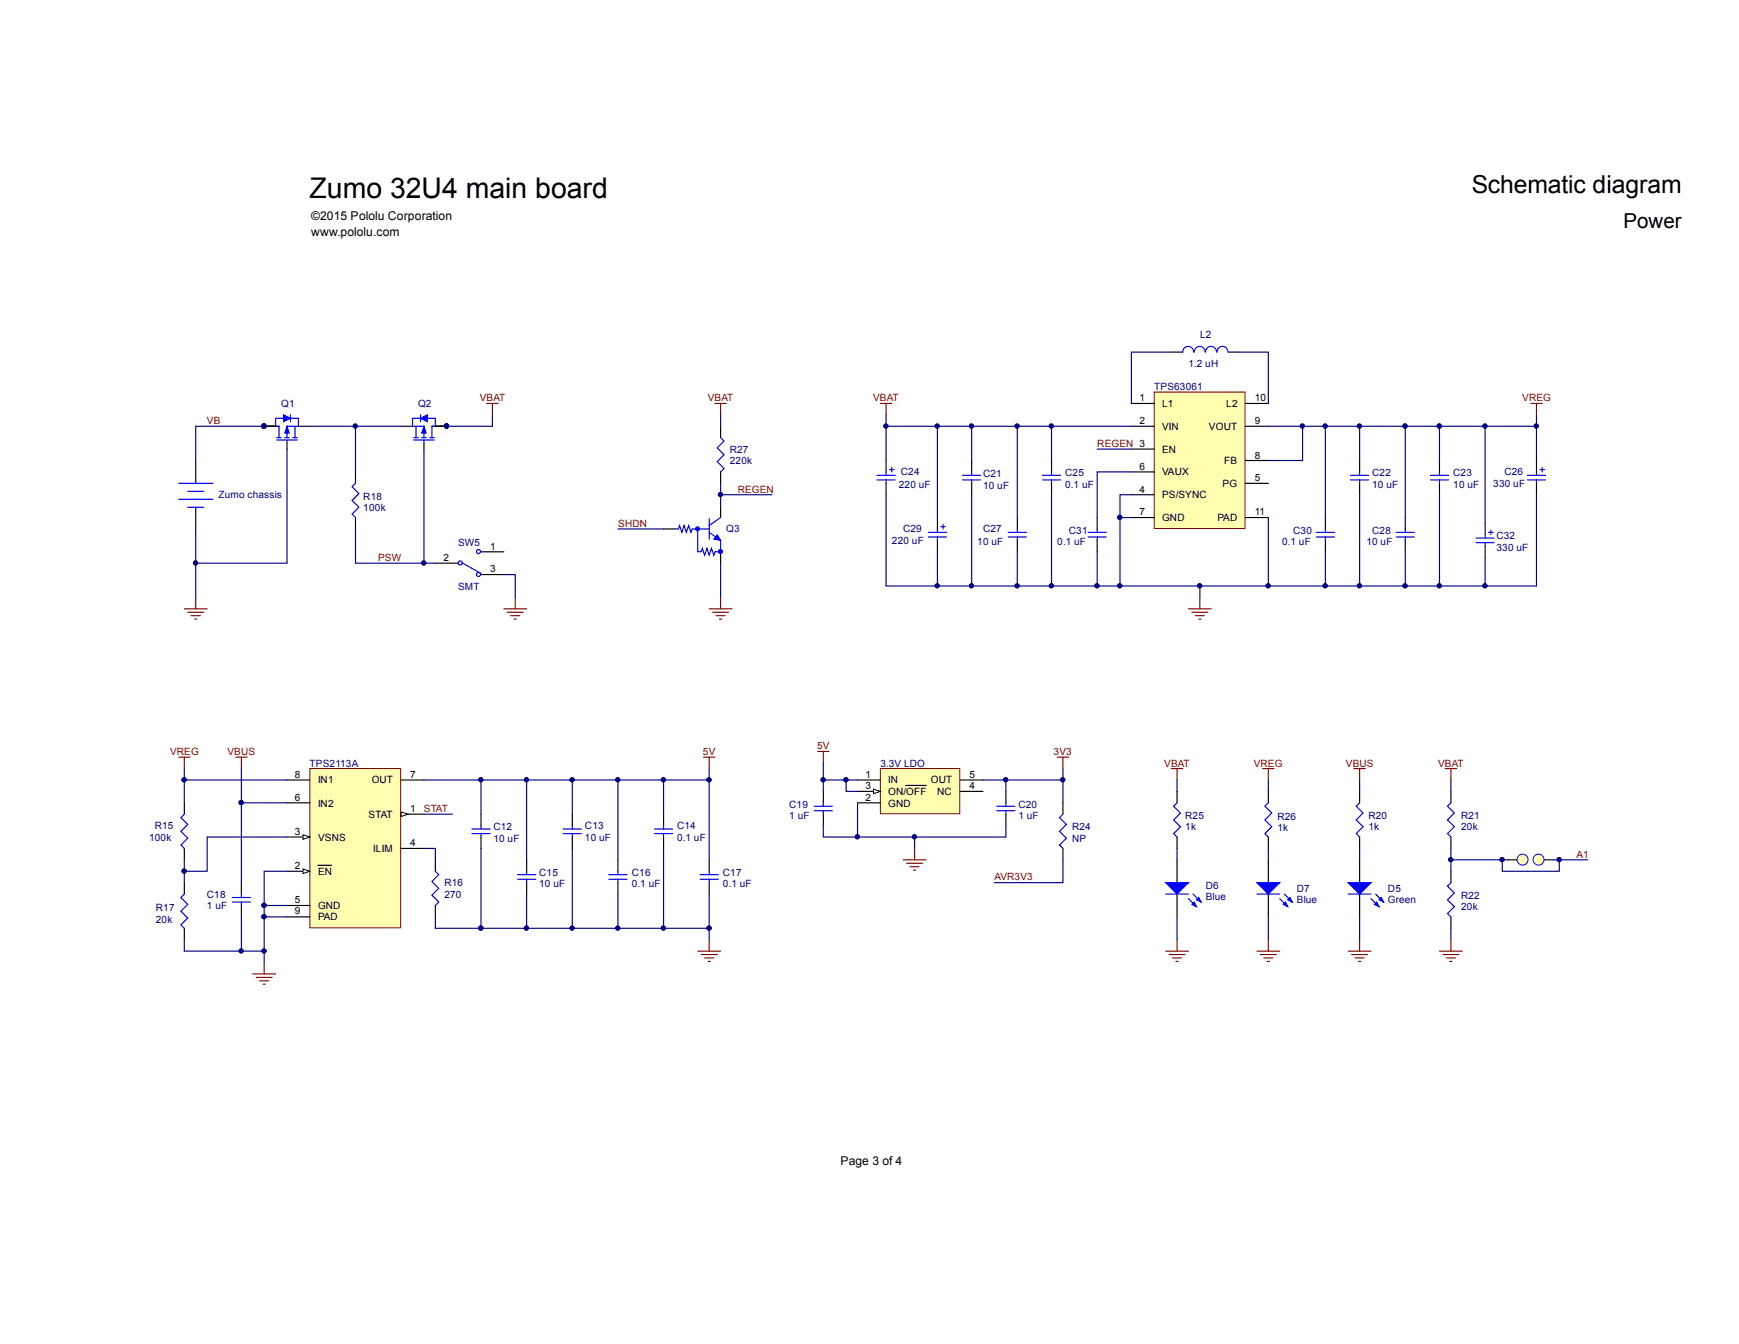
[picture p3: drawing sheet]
<svg xmlns="http://www.w3.org/2000/svg" width="279mm" height="216mm" viewBox="0 0 279 216" stroke-linecap="round" stroke-linejoin="round" font-family="sans-serif">
<defs><g id="words">
<text font-size="4.6" x="49.7" y="31.8">Zumo 32U4 main board</text>
<text font-size="4" x="236.5" y="30.9">Schematic diagram</text>
<text font-size="3.3" x="260.8" y="36.6">Power</text>
<g font-size="1.9">
<text x="50" y="35.3">©2015 Pololu Corporation</text>
<text x="50" y="38">www.pololu.com</text>
<text x="135" y="187.2">Page 3 of 4</text>
</g>
<g font-size="1.6" fill="#000080">
<text x="190.9" y="58.9">1.2 uH</text>
<text x="192.8" y="54.4">L2</text>
<text x="45.2" y="65.4">Q1</text>
<text x="67.2" y="65.4">Q2</text>
<text x="185.4" y="62.7">TPS63061</text>
<text x="117.3" y="74.5">220k</text>
<text x="117.3" y="72.7">R27</text>
<text x="144.7" y="76.4">C24</text>
<text x="157.9" y="76.7">C21</text>
<text x="171.1" y="76.5">C25</text>
<text x="220.5" y="76.5">C22</text>
<text x="233.5" y="76.5">C23</text>
<text x="241.7" y="76.4">C26</text>
<text x="35.1" y="80">Zumo chassis</text>
<text x="58.4" y="82">100k</text>
<text x="58.4" y="80.3">R18</text>
<text x="144.4" y="78.4">220 uF</text>
<text x="157.9" y="78.6">10 uF</text>
<text x="171.1" y="78.4">0.1 uF</text>
<text x="220.5" y="78.4">10 uF</text>
<text x="233.5" y="78.4">10 uF</text>
<text x="239.9" y="78.2">330 uF</text>
<text x="73.6" y="87.7">SW5</text>
<text x="116.7" y="85.5">Q3</text>
<text x="143.3" y="87.4">220 uF</text>
<text x="145.1" y="85.5">C29</text>
<text x="157" y="87.5">10 uF</text>
<text x="157.9" y="85.5">C27</text>
<text x="169.9" y="87.5">0.1 uF</text>
<text x="171.7" y="85.8">C31</text>
<text x="206" y="87.5">0.1 uF</text>
<text x="207.8" y="85.8">C30</text>
<text x="219.5" y="87.5">10 uF</text>
<text x="220.5" y="85.8">C28</text>
<text x="240.4" y="88.5">330 uF</text>
<text x="240.4" y="86.6">C32</text>
<text x="73.6" y="94.7">SMT</text>
<text x="49.7" y="123.1">TPS2113A</text>
<text x="141.4" y="123.1">3.3V LDO</text>
<text x="126.8" y="131.5">1 uF</text>
<text x="126.8" y="129.7">C19</text>
<text x="163.6" y="131.5">1 uF</text>
<text x="163.6" y="129.7">C20</text>
<text x="190.4" y="131.5">R25</text>
<text x="205.2" y="131.8">R26</text>
<text x="219.9" y="131.5">R20</text>
<text x="234.8" y="131.5">R21</text>
<text x="23.9" y="135.1">100k</text>
<text x="24.9" y="133.2">R15</text>
<text x="79.3" y="135.2">10 uF</text>
<text x="79.3" y="133.4">C12</text>
<text x="94" y="135.1">10 uF</text>
<text x="94" y="133.2">C13</text>
<text x="108.8" y="135.1">0.1 uF</text>
<text x="108.8" y="133.2">C14</text>
<text x="172.2" y="135.2">NP</text>
<text x="172.2" y="133.4">R24</text>
<text x="190.4" y="133.4">1k</text>
<text x="205.2" y="133.5">1k</text>
<text x="219.9" y="133.4">1k</text>
<text x="234.8" y="133.4">20k</text>
<text x="71.4" y="142.3">R16</text>
<text x="86.6" y="142.5">10 uF</text>
<text x="86.6" y="140.7">C15</text>
<text x="101.5" y="142.5">0.1 uF</text>
<text x="101.5" y="140.7">C16</text>
<text x="116.2" y="142.5">0.1 uF</text>
<text x="116.2" y="140.7">C17</text>
<text x="193.7" y="142.8">D6</text>
<text x="208.4" y="143.3">D7</text>
<text x="223" y="143.3">D5</text>
<text x="25" y="148.3">20k</text>
<text x="25" y="146.4">R17</text>
<text x="33.2" y="146.1">1 uF</text>
<text x="33.2" y="144.2">C18</text>
<text x="71.4" y="144.2">270</text>
<text x="193.7" y="144.5">Blue</text>
<text x="208.4" y="145.1">Blue</text>
<text x="223" y="145.1">Green</text>
<text x="234.8" y="146.2">20k</text>
<text x="234.8" y="144.4">R22</text>
</g>
<g font-size="1.6" fill="#800000">
<text x="77.1" y="64.4">VBAT</text>
<text x="113.7" y="64.4">VBAT</text>
<text x="140.3" y="64.4">VBAT</text>
<text x="244.6" y="64.4">VREG</text>
<text x="33.2" y="68.2">VB</text>
<text x="176.3" y="71.8">REGEN 3</text>
<text x="118.5" y="79.2">REGEN</text>
<text x="99.3" y="84.7">SHDN</text>
<text x="60.7" y="90.2">PSW</text>
<text x="27.3" y="121.3">VREG</text>
<text x="36.5" y="121.3">VBUS</text>
<text x="112.9" y="121.3">5V</text>
<text x="131.3" y="120.3">5V</text>
<text x="169.3" y="121.3">3V3</text>
<text x="187" y="123.1">VBAT</text>
<text x="201.4" y="123.1">VREG</text>
<text x="216.2" y="123.1">VBUS</text>
<text x="231" y="123.1">VBAT</text>
<text x="68.1" y="130.4">STAT</text>
<text x="253.3" y="137.8">A1</text>
<text x="159.8" y="141.4">AVR3V3</text>
</g>
<g font-size="1.6">
<text x="183.1" y="64.4">1</text>
<text x="186.7" y="65.4">L1</text>
<text x="197" y="65.4">L2</text>
<text x="201.6" y="64.4">10</text>
<text x="183.1" y="68.2">2</text>
<text x="186.7" y="69">VIN</text>
<text x="194.2" y="69">VOUT</text>
<text x="201.6" y="68.2">9</text>
<text x="183.1" y="75.4">6</text>
<text x="186.7" y="76.4">VAUX</text>
<text x="186.7" y="72.7">EN</text>
<text x="196.7" y="74.5">FB</text>
<text x="201.6" y="73.7">8</text>
<text x="201.6" y="77.3">5</text>
<text x="183.1" y="82.8">7</text>
<text x="183.1" y="79.2">4</text>
<text x="186.7" y="83.7">GND</text>
<text x="186.7" y="80">PS/SYNC</text>
<text x="195.6" y="83.7">PAD</text>
<text x="196.4" y="78.2">PG</text>
<text x="201.6" y="82.8">11</text>
<text x="78.8" y="88.3">1</text>
<text x="71.2" y="90.2">2</text>
<text x="78.8" y="91.9">3</text>
<text x="47.4" y="124.9">8</text>
<text x="51.1" y="125.8">IN1</text>
<text x="59.7" y="125.8">OUT</text>
<text x="65.9" y="124.9">7</text>
<text x="139.1" y="124.9">1</text>
<text x="142.7" y="125.8">IN</text>
<text x="149.6" y="125.8">OUT</text>
<text x="155.7" y="124.9">5</text>
<text x="47.4" y="128.6">6</text>
<text x="51.1" y="129.6">IN2</text>
<text x="59.2" y="131.3">STAT</text>
<text x="65.9" y="130.4">1</text>
<text x="139.1" y="126.8">3</text>
<text x="139.1" y="128.6">2</text>
<text x="142.7" y="127.7">ON/OFF</text>
<text x="142.7" y="129.6">GND</text>
<text x="150.6" y="127.7">NC</text>
<text x="155.7" y="126.8">4</text>
<text x="47.4" y="134.1">3</text>
<text x="51.1" y="135.1">VSNS</text>
<text x="60" y="136.8">ILIM</text>
<text x="65.9" y="135.9">4</text>
<text x="47.4" y="139.6">2</text>
<text x="51.1" y="140.6">EN</text>
<text x="47.4" y="145.1">5</text>
<text x="47.4" y="146.9">9</text>
<text x="51.1" y="146.1">GND</text>
<text x="51.1" y="147.8">PAD</text>
</g>
</g></defs>
<path d="M185.4 63h14.6v21.9h-14.6z" fill="#ffffb0" stroke="#800000" stroke-width=".16"/>
<g fill="none" stroke="#000" stroke-width=".18">
<path d="M188.2 56.6h1.8M197.4 56.6h1.8M31.4 74v3.6M42.4 68.5h1.9M46.1 71.2v.9M47.9 68.5h1.9M57.1 75.8v1.8M64.4 68.5h1.9M68.1 71.2v.9M69.9 68.5h1.9M115.8 68.5v1.8M115.8 75.8v1.8"/>
<path d="M142.4 74v1.8M142.4 77.6v1.9M156.1 74v1.8M156.1 77.6v1.9M168.9 74v1.8M168.9 77.6v1.9M181.8 64.8h3.6M181.8 68.5h3.6M181.8 75.8h3.6M181.8 72.1h3.6M181.8 79.5h3.6M200.1 64.8h3.7"/>
<path d="M200.1 74h3.7M200.1 68.5h3.7M200.1 77.6h3.7M218.4 74v1.8M218.4 77.6v1.9M231.3 74v1.8M231.3 77.6v1.9M246.9 74v1.8M246.9 77.6v1.9M31.4 81.5v3.5M57.1 83.1v1.9M69.9 90.5h3.7"/>
<path d="M77.3 92.3h3.6M77.3 88.6h3.6M106.6 85h1.8M115.8 81.3v1.8M115.8 88.6v1.9M150.6 83.1v1.9M150.6 86.8v1.8M163.4 83.1v1.9M163.4 86.8v1.8M176.3 83.1v1.9M176.3 86.8v1.8M181.8 83.1h3.6"/>
<path d="M200.1 83.1h3.7M212.9 83.1v1.9M212.9 86.8v1.8M225.8 83.1v1.9M225.8 86.8v1.8M238.6 84.1v1.8M238.6 87.7v1.9M189.1 127.1v1.9M189.1 134.5v1.8M189.1 138.1v3.7M189.1 143.6v3.7"/>
</g>
<g fill="none" stroke="#00f" stroke-width=".18">
<path d="M191.8 56.6a.88 .88 0 0 0-.9-1 .88 .88 0 0 0-.9 1M193.6 56.6a.87 .87 0 0 0-.8-1 .87 .87 0 0 0-.9 1M195.5 56.6a.88 .88 0 0 0-.9-1 .88 .88 0 0 0-.9 1M197.3 56.6a.88 .88 0 0 0-.9-1 .88 .88 0 0 0-.9 1M28.7 77.6h5.5M30.2 78.9h2.5M44.5 70.7h3.3M44.5 70.3h.7M45.6 67.2h-1.3v1.3h.5v1.8M45.7 70.3h.8M46.1 70.7v.5M46.7 67.2h1.2v1.3h-1.8v1.8"/>
<path d="M46.7 66.6v1.1M47 70.3h.8M47.4 68.5v1.8M57.1 77.6l-.5 .6 1.1 1.1-1.1 1.1 1.1 1.1-1.1 1.1 .5 .5M66.5 70.7h3.3M66.5 70.3h.7M66.8 68.5v1.8M67.6 67.2h-1.3v1.3h1.8v1.8M67.6 66.6v1.1M67.7 70.3h.8M68.1 70.7v.5M68.7 67.2h1.2v1.3h-.5v1.8"/>
<path d="M69 70.3h.8M115.8 70.3l.5 .6-1.1 1.1 1.1 1.1-1.1 1.1 1.1 1.1-.5 .5M140.9 76.4h2.9M140.9 77.1h2.9M142.4 75.8v.6M142.4 77.1v.5M142.9 75.4h.7M143.3 75.1v.7M154.6 76.4h3M154.6 77.1h3M156.1 75.8v.6M156.1 77.1v.5"/>
<path d="M167.5 76.4h2.9M167.5 77.1h2.9M168.9 75.8v.6M168.9 77.1v.5M217 76.4h2.9M217 77.1h2.9M218.4 75.8v.6M218.4 77.1v.5M229.8 76.4h2.9M229.8 77.1h2.9M231.3 75.8v.6M231.3 77.1v.5"/>
<path d="M245.4 76.4h2.9M245.4 77.1h2.9M246.9 75.8v.6M246.9 77.1v.5M247.4 75.4h.7M247.8 75.1v.7M28.7 80.2h5.5M30.2 81.5h2.5M74.3 90.5l3 1.6M108.4 85h.6l.2-.6 .3 1.1 .4-1.1 .4 1.1 .3-1.1 .4 1.1 .2-.5h2.7M112.1 85v3.6h.6l.1-.5 .4 1.1 .4-1.1 .3 1.1 .4-1.1 .4 1.1 .2-.6h.9v-1.8l-1.9-1.3M113.9 83.3v3.3"/>
<path d="M115.8 83.1l-1.9 1.3M149.1 85.5h3M149.1 86.3h3M150.6 85v.5M150.6 86.3v.5M151.2 84.6h.7M151.5 84.2v.8M162 85.5h2.9M162 86.3h2.9M163.4 85v.5M163.4 86.3v.5M174.8 85.5h2.9"/>
<path d="M174.8 86.3h2.9M176.3 85v.5M176.3 86.3v.5M211.5 85.5h2.9M211.5 86.3h2.9M212.9 85v.5M212.9 86.3v.5M224.3 85.5h2.9M224.3 86.3h2.9M225.8 85v.5M225.8 86.3v.5M237.1 86.4h3"/>
<path d="M237.1 87.2h3M238.6 85.9v.5M238.6 87.2v.5M239.2 85.5h.7M239.5 85.2v.7M189.1 129l-.5 .5 1.1 1.1-1.1 1.1 1.1 1.1-1.1 1.1 .5 .6M187.3 143.6h3.6M190.9 144.4l1.3 1.2M191.7 143.6l1.3 1.3"/>
<circle cx="73.9" cy="90.4" r=".33"/>
<circle cx="76.9" cy="88.6" r=".33"/>
<circle cx="76.9" cy="92.3" r=".33"/>
</g>
<g fill="none" stroke="#800000" stroke-width=".18">
<path d="M78.2 64.8h1.8M79.1 64.8v1.8M114.9 64.8h1.8M115.8 64.8v1.8M141.4 64.8h1.9M142.4 64.8v1.8M245.9 64.8h1.9M246.9 64.8v1.8M29.6 97.8h3.7M30.2 98.4h2.5M30.7 98.9h1.5M31.3 99.5h.3"/>
<path d="M31.4 96v1.8M80.9 97.8h3.7M81.5 98.4h2.6M82 98.9h1.5M82.6 99.5h.4M82.8 96v1.8M113.9 97.8h3.7M114.5 98.4h2.6M115 98.9h1.5M115.6 99.5h.4M115.8 96v1.8M190.9 97.8h3.7"/>
<path d="M191.5 98.4h2.6M192 98.9h1.5M192.6 99.5h.4M192.8 96v1.8M188.2 123.5h1.8M189.1 123.5v1.8M187.3 152.8h3.6M187.8 153.3h2.6M188.4 153.9h1.4M188.9 154.4h.4M189.1 151v1.8"/>
</g>
<g fill="#00f" stroke="#00f" stroke-width=".16">
<path d="M68.1 68.5l.4 1.1h-.8z"/>
<path d="M46.1 68.5l.4 1.1h-.8z"/>
<path d="M115.2 85.9l.6 .9-1.1-.2z"/>
</g>
<g fill="#00f" stroke="#00f" stroke-width=".18">
<path d="M67.6 67.2l1.1-.6v1.1z"/>
<path d="M45.6 66.6l1.1 .6-1.1 .5z"/>
<path d="M187.3 141.8h3.6l-1.8 1.8z"/>
<path d="M191.5 145.3l.4-.4 .3 .7z"/>
<path d="M192.2 144.5l.4-.3 .4 .7z"/>
</g>
<g fill="#000080" stroke="#000080" stroke-width=".16">
<circle cx="71.7" cy="68.4" r=".33"/>
<circle cx="42.4" cy="68.4" r=".33"/>
</g>
<g fill="#00f" stroke="#00f" stroke-width=".16">
<circle cx="112.1" cy="84.9" r=".33"/>
<circle cx="115.7" cy="88.6" r=".33"/>
</g>
<path d="M141.4 123.5h12.8v7.2h-12.8z" fill="#ffffb0" stroke="#800000" stroke-width=".16"/>
<path d="M137.8 125.3h3.6M137.8 127.1h3.6" fill="none" stroke="#000" stroke-width=".18"/>
<path d="M140.3 126.8l1.1 .3-1.1 .4z" fill="#fff" stroke="#000" stroke-width=".16"/>
<g fill="none" stroke="#000" stroke-width=".18">
<path d="M106.6 130.8v1.8M106.6 134.5v1.8M113.9 138.1v1.9M132.3 127.1v1.9M132.3 130.8v1.8M137.8 129h3.6M145.5 126.2h3.3M154.3 125.3h3.6M154.3 127.1h3.6M161.6 127.1v1.9M161.6 130.8v1.8M170.8 129v1.8"/>
<path d="M170.8 136.3v1.8M113.9 141.8v1.8"/>
</g>
<g fill="none" stroke="#800000" stroke-width=".18">
<path d="M28.7 121.6h1.8M29.6 121.6v1.9M37.9 121.6h1.8M38.8 121.6v1.9M113 121.6h1.9M113.9 121.6v1.9M131.4 120.7h1.8M132.3 120.7v1.8M145.1 138.1h3.7M145.7 138.7h2.5M146.2 139.2h1.5M146.8 139.8h.3"/>
<path d="M146.9 136.3v1.8M169.9 121.6h1.8M170.8 121.6v1.9M40.6 156.5h3.7M41.2 157h2.5M41.7 157.6h1.5M42.3 158.1h.3M42.4 154.6v1.9M112.1 152.8h3.7M112.7 153.3h2.5M113.2 153.9h1.5M113.8 154.4h.3"/>
<path d="M113.9 151v1.8"/>
</g>
<g fill="none" stroke="#00f" stroke-width=".18">
<path d="M105.1 133.2h3M105.1 133.9h3M106.6 132.6v.6M106.6 133.9v.6M113.9 140v.5M130.8 129.5h2.9M130.8 130.2h2.9M132.3 129v.5M132.3 130.2v.6M160.1 129.5h3M160.1 130.2h3M161.6 129v.5"/>
<path d="M161.6 130.2v.6M170.8 130.8l-.6 .5 1.1 1.1-1.1 1.1 1.1 1.1-1.1 1.1 .6 .6M112.5 140.5h2.9M112.5 141.2h2.9M113.9 141.2v.6"/>
</g>
<path d="M49.8 123.5h14.6v25.6h-14.6z" fill="#ffffb0" stroke="#800000" stroke-width=".16"/>
<path d="M64.4 130.8h3.7" fill="none" stroke="#000" stroke-width=".18"/>
<path d="M64.4 130.4l1.1 .4-1.1 .4z" fill="#fff" stroke="#000" stroke-width=".16"/>
<path d="M46.1 140h3.7" fill="none" stroke="#000" stroke-width=".18"/>
<path d="M48.7 139.6l1.1 .4-1.1 .3z" fill="#fff" stroke="#000" stroke-width=".16"/>
<path d="M46.1 134.5h3.7M51.1 139h2.2" fill="none" stroke="#000" stroke-width=".18"/>
<path d="M48.7 134.1l1.1 .4-1.1 .3z" fill="#fff" stroke="#000" stroke-width=".16"/>
<g fill="none" stroke="#000" stroke-width=".18">
<path d="M29.6 129v1.8M29.6 136.3v1.8M46.1 129h3.7M46.1 125.3h3.7M64.4 136.3h3.7M64.4 125.3h3.7M69.9 138.1v1.9M77.3 130.8v1.8M77.3 134.5v1.8M84.6 138.1v1.9M91.9 130.8v1.8M91.9 134.5v1.8"/>
<path d="M99.3 138.1v1.9M203.8 127.1v1.9M203.8 134.5v1.8M203.8 138.1v3.7M218.4 127.1v1.9M218.4 134.5v1.8M218.4 138.1v3.7M233.1 127.1v1.9M233.1 134.5v1.8M233.1 140v1.8M242.3 138.1h1.8M247.8 138.1h1.8"/>
<path d="M29.6 141.8v1.8M29.6 149.1v1.9M38.8 141.8v1.8M38.8 145.5v1.8M46.1 145.5h3.7M46.1 147.3h3.7M69.9 145.5v1.8M84.6 141.8v1.8M99.3 141.8v1.8M203.8 143.6v3.7M218.4 143.6v3.7M233.1 147.3v1.8"/>
</g>
<g fill="none" stroke="#00f" stroke-width=".18">
<path d="M29.6 130.8l-.5 .5 1.1 1.1-1.1 1.1 1.1 1.1-1.1 1.1 .5 .6M69.9 140l.6 .5-1.1 1.1 1.1 1.1-1.1 1.1 1.1 1.1-.6 .6M75.8 133.2h2.9M75.8 133.9h2.9M77.3 132.6v.6M77.3 133.9v.6M84.6 140v.5M90.5 133.2h2.9M90.5 133.9h2.9M91.9 132.6v.6M91.9 133.9v.6M99.3 140v.5"/>
<path d="M203.8 129l-.6 .5 1.1 1.1-1.1 1.1 1.1 1.1-1.1 1.1 .6 .6M218.4 129l-.5 .5 1.1 1.1-1.1 1.1 1.1 1.1-1.1 1.1 .5 .6M233.1 129l-.5 .5 1.1 1.1-1.1 1.1 1.1 1.1-1.1 1.1 .5 .6M29.6 143.6l-.5 .6 1.1 1.1-1.1 1.1 1.1 1.1-1.1 1.1 .5 .5M37.3 144.2h2.9M37.3 144.9h2.9M38.8 143.6v.6M38.8 144.9v.6M83.1 140.5h3M83.1 141.2h3M84.6 141.2v.6M97.8 140.5h2.9"/>
<path d="M97.8 141.2h2.9M99.3 141.2v.6M201.9 143.6h3.7M205.6 144.4l1.3 1.2M206.3 143.6l1.3 1.3M216.6 143.6h3.7M220.3 144.4l1.3 1.2M221 143.6l1.3 1.3M233.1 141.8l-.5 .5 1.1 1.1-1.1 1.1 1.1 1.1-1.1 1.1 .5 .6"/>
</g>
<g fill="#00f" stroke="#00f" stroke-width=".18">
<path d="M216.6 141.8h3.7l-1.9 1.8z"/>
<path d="M220.8 145.3l.4-.4 .4 .7z"/>
<path d="M221.6 144.5l.3-.3 .4 .7z"/>
<path d="M201.9 141.8h3.7l-1.8 1.8z"/>
<path d="M206.2 145.3l.3-.4 .4 .7z"/>
<path d="M206.9 144.5l.4-.3 .3 .7z"/>
</g>
<g fill="none" stroke="#800000" stroke-width=".18">
<path d="M202.9 123.5h1.8M203.8 123.5v1.8M217.5 123.5h1.9M218.4 123.5v1.8M232.2 123.5h1.8M233.1 123.5v1.8M201.9 152.8h3.7M202.5 153.3h2.6M203 153.9h1.5M203.6 154.4h.4M203.8 151v1.8M216.6 152.8h3.7"/>
<path d="M217.2 153.3h2.5M217.7 153.9h1.5M218.3 154.4h.3M218.4 151v1.8M231.3 152.8h3.6M231.8 153.3h2.6M232.4 153.9h1.4M232.9 154.4h.4M233.1 151v1.8"/>
</g>
<g fill="#ffffb0" stroke="#00f" stroke-width=".16">
<circle cx="244.6" cy="138.1" r=".88"/>
<circle cx="247.2" cy="138.1" r=".88"/>
</g>
<g fill="none" stroke="#000080" stroke-width=".18">
<path d="M188.2 56.6h-6.4v8.2M199.2 56.6h4.6v8.2M42.4 68.5h-11v5.5M46.1 72.1v18.4h-14.7M49.8 68.5h7.3M64.4 68.5h-7.3v7.3M68.1 72.1v18.4M79.1 66.6v1.9h-7.3M115.8 77.6v3.7M115.8 66.6v1.9M115.8 79.5h8.2M142.4 79.5v14.6h13.7"/>
<path d="M142.4 66.6v1.9h39.4M142.4 68.5v5.5M150.6 68.5v14.6M156.1 79.5v14.6h23.8v-11h1.9M156.1 68.5v5.5M163.4 68.5v14.6M168.9 68.5v5.5M168.9 79.5v14.6M176.3 72.1h5.5M181.8 79.5h-1.9v3.6M181.8 75.8h-5.5v7.3M203.8 68.5h5.5"/>
<path d="M212.9 68.5v14.6M218.4 68.5v5.5M218.4 79.5v14.6M225.8 68.5h-16.5v5.5h-5.5M225.8 68.5v14.6M225.8 68.5h5.5M231.3 68.5h7.3v15.6M231.3 68.5v5.5M231.3 79.5v14.6M246.9 66.6v1.9h-8.3M246.9 79.5v14.6h-8.3M246.9 68.5v5.5"/>
<path d="M31.4 85v11M57.1 85v5.5h12.8M80.9 92.3h1.9v3.7M99.3 85h7.3M115.8 90.5v5.5M150.6 88.6v5.5M163.4 88.6v5.5M176.3 88.6v5.5M179.9 94.1h23.9M192.8 94.1v1.9M203.8 83.1v11h34.8v-4.5M212.9 88.6v5.5"/>
<path d="M225.8 88.6v5.5M29.6 123.5v5.5M29.6 138.1v3.7M29.6 125.3h16.5M38.8 123.5v18.3M38.8 129h7.3M46.1 140h-3.7v5.5M46.1 134.5h-12.8v5.5h-3.7M68.1 136.3h1.8v1.8M68.1 125.3h45.8M68.1 130.8h4.6M77.3 125.3v5.5"/>
<path d="M77.3 136.3v12.8M84.6 125.3v12.8M91.9 125.3v5.5M91.9 136.3v12.8M99.3 125.3v12.8M106.6 125.3v5.5M106.6 136.3v12.8M113.9 123.5v14.6M132.3 122.5v2.8h5.5M132.3 132.6v1.9h29.3v-1.9M132.3 125.3v1.8M135.9 125.3v1.8h1.9"/>
<path d="M137.8 129v5.5M146.9 134.5v1.8M157.9 125.3h12.9M161.6 125.3v1.8M170.8 138.1v3.7h-11M170.8 123.5v5.5M189.1 125.3v1.8M189.1 136.3v1.8M203.8 125.3v1.8M203.8 136.3v1.8M218.4 125.3v1.8M218.4 136.3v1.8"/>
<path d="M233.1 125.3v1.8M233.1 136.3v1.8M241.4 138.1v1.9h9.1v-1.9M242.3 138.1h-9.2v1.9M249.6 138.1h5.5M29.6 151v1.8h12.8M38.8 147.3v5.5M42.4 147.3v7.3M42.4 147.3h3.7M42.4 145.5v1.8M42.4 145.5h3.7M69.9 147.3v1.8h7.4"/>
<path d="M77.3 149.1h36.6M84.6 143.6v5.5M99.3 143.6v5.5M113.9 143.6v7.4M189.1 147.3v3.7M203.8 147.3v3.7M218.4 147.3v3.7M233.1 149.1v1.9"/>
</g>
<g fill="#000080" stroke="#000080" stroke-width=".16">
<circle cx="179.9" cy="83.1" r=".33"/>
<circle cx="176.2" cy="94.1" r=".33"/>
<circle cx="218.4" cy="68.4" r=".33"/>
<circle cx="225.7" cy="68.4" r=".33"/>
<circle cx="192.7" cy="94.1" r=".33"/>
<circle cx="209.2" cy="68.4" r=".33"/>
<circle cx="71.7" cy="68.4" r=".33"/>
<circle cx="57.1" cy="68.4" r=".33"/>
<circle cx="31.4" cy="90.4" r=".33"/>
<circle cx="42.4" cy="68.4" r=".33"/>
<circle cx="218.4" cy="94.1" r=".33"/>
<circle cx="115.7" cy="79.4" r=".33"/>
<circle cx="246.8" cy="68.4" r=".33"/>
<circle cx="238.6" cy="68.4" r=".33"/>
<circle cx="168.9" cy="94.1" r=".33"/>
<circle cx="168.9" cy="68.4" r=".33"/>
<circle cx="163.4" cy="94.1" r=".33"/>
<circle cx="163.4" cy="68.4" r=".33"/>
<circle cx="156.1" cy="68.4" r=".33"/>
<circle cx="142.3" cy="68.4" r=".33"/>
<circle cx="156.1" cy="94.1" r=".33"/>
<circle cx="179.9" cy="94.1" r=".33"/>
<circle cx="150.6" cy="94.1" r=".33"/>
<circle cx="150.6" cy="68.4" r=".33"/>
<circle cx="212.9" cy="68.4" r=".33"/>
<circle cx="212.9" cy="94.1" r=".33"/>
<circle cx="225.7" cy="94.1" r=".33"/>
<circle cx="231.2" cy="68.4" r=".33"/>
<circle cx="203.7" cy="94.1" r=".33"/>
<circle cx="231.2" cy="94.1" r=".33"/>
<circle cx="238.6" cy="94.1" r=".33"/>
<circle cx="68.1" cy="90.4" r=".33"/>
<circle cx="132.2" cy="125.3" r=".33"/>
<circle cx="135.9" cy="125.3" r=".33"/>
<circle cx="146.9" cy="134.4" r=".33"/>
<circle cx="137.7" cy="134.4" r=".33"/>
<circle cx="161.6" cy="125.3" r=".33"/>
<circle cx="170.7" cy="125.3" r=".33"/>
<circle cx="106.6" cy="149.1" r=".33"/>
<circle cx="106.6" cy="125.3" r=".33"/>
<circle cx="113.9" cy="125.3" r=".33"/>
<circle cx="38.7" cy="128.9" r=".33"/>
<circle cx="29.6" cy="125.3" r=".33"/>
<circle cx="38.7" cy="152.8" r=".33"/>
<circle cx="29.6" cy="139.9" r=".33"/>
<circle cx="77.2" cy="125.3" r=".33"/>
<circle cx="113.9" cy="149.1" r=".33"/>
<circle cx="42.4" cy="147.3" r=".33"/>
<circle cx="77.2" cy="149.1" r=".33"/>
<circle cx="42.4" cy="145.4" r=".33"/>
<circle cx="99.2" cy="125.3" r=".33"/>
<circle cx="99.2" cy="149.1" r=".33"/>
<circle cx="42.4" cy="152.8" r=".33"/>
<circle cx="84.6" cy="125.3" r=".33"/>
<circle cx="84.6" cy="149.1" r=".33"/>
<circle cx="91.9" cy="125.3" r=".33"/>
<circle cx="91.9" cy="149.1" r=".33"/>
<circle cx="233.1" cy="138.1" r=".33"/>
<circle cx="241.3" cy="138.1" r=".33"/>
<circle cx="250.5" cy="138.1" r=".33"/>
</g>
<use href="#words"/>
</svg>
